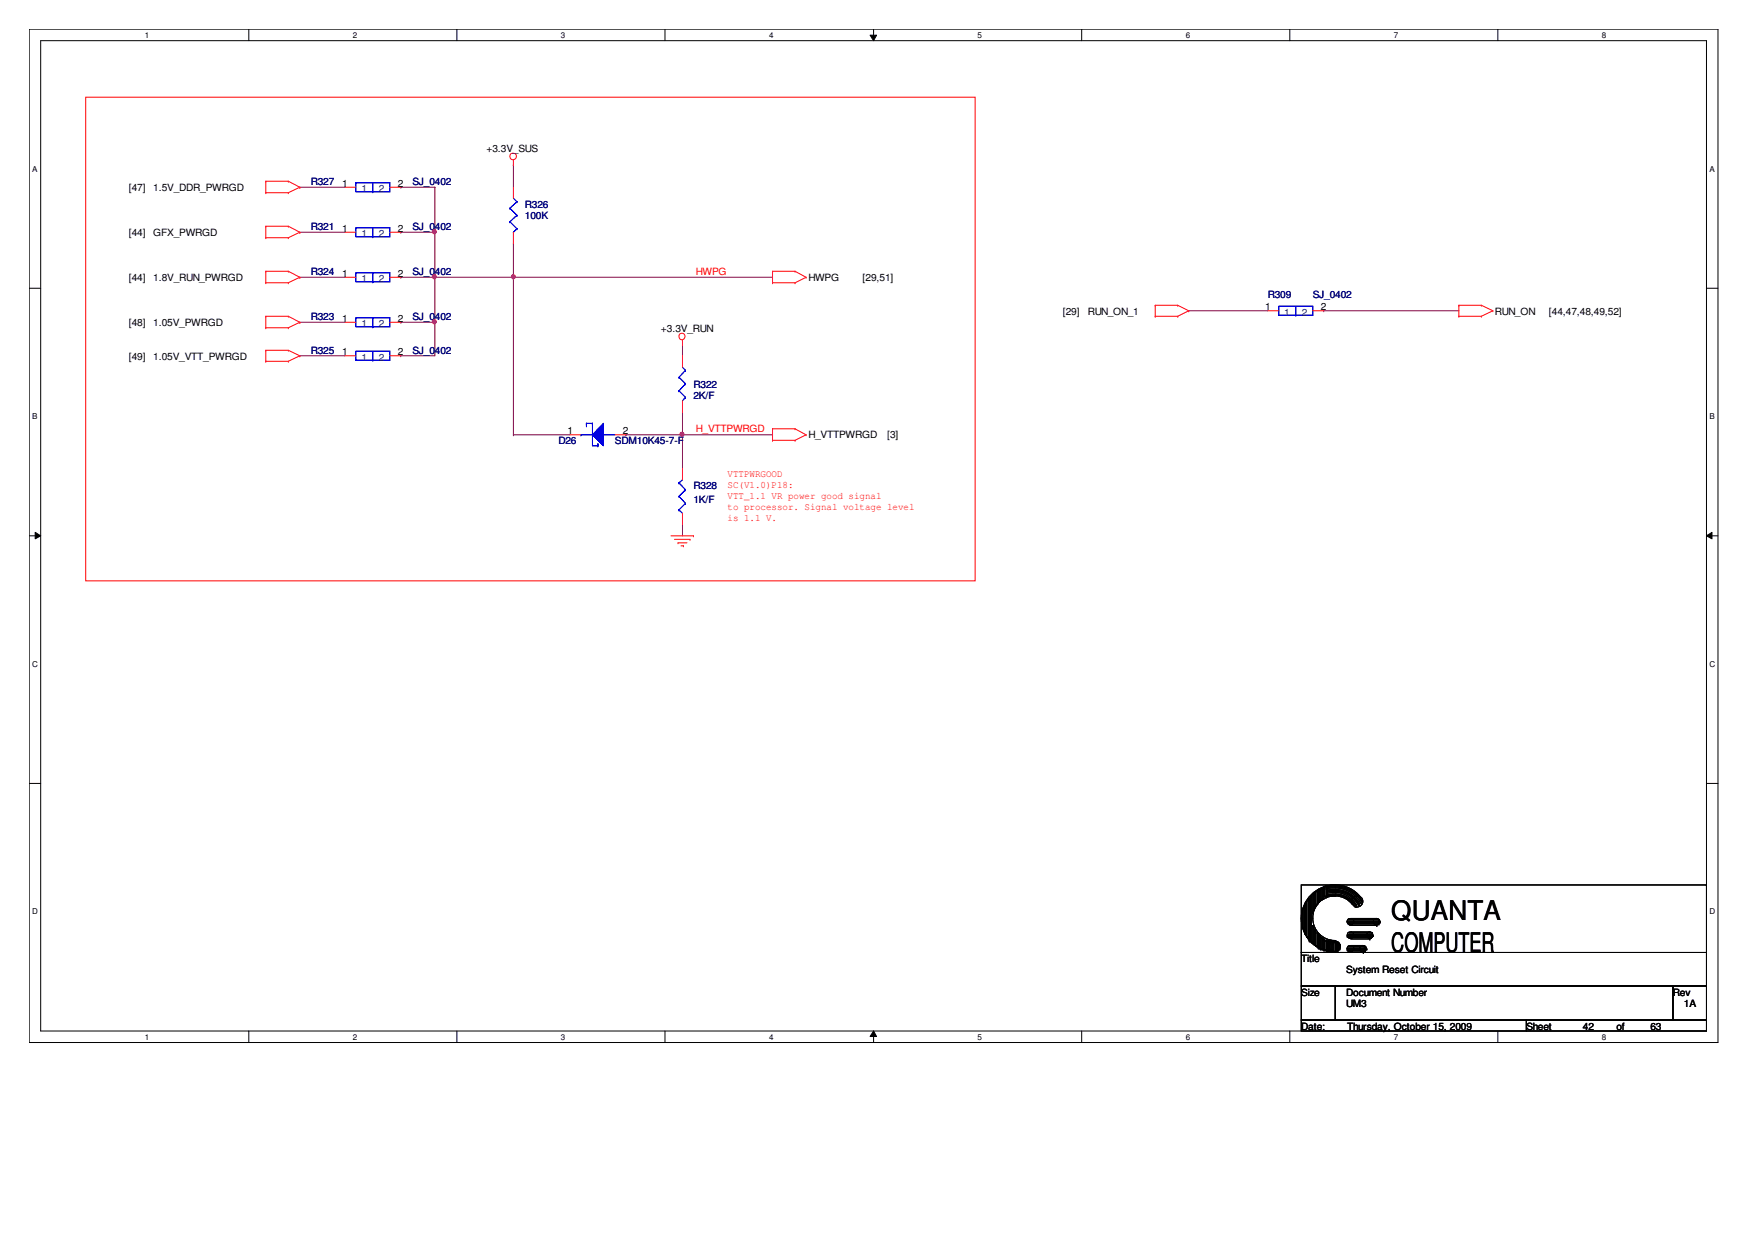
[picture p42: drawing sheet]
<svg xmlns="http://www.w3.org/2000/svg" width="297mm" height="210mm" viewBox="0 0 297 210" stroke-linecap="round" stroke-linejoin="round" font-family="sans-serif">
<defs><g id="words">
<g font-size="4.6">
<text x="235.5" y="155.8">QUANTA</text>
<text x="235.5" y="161.1">COMPUTER</text>
</g>
<g font-size="1.7">
<text x="82.3" y="25.7">+3.3V_SUS</text>
<text x="21.8" y="32.3">[47]</text>
<text x="25.9" y="32.3">1.5V_DDR_PWRGD</text>
<text x="57.9" y="31.6">1</text>
<text x="67.3" y="31.6">2</text>
<text x="21.8" y="39.9">[44]</text>
<text x="25.9" y="39.9">GFX_PWRGD</text>
<text x="57.9" y="39.2">1</text>
<text x="67.3" y="39.2">2</text>
<text x="21.8" y="47.5">[44]</text>
<text x="25.9" y="47.5">1.8V_RUN_PWRGD</text>
<text x="57.9" y="46.8">1</text>
<text x="67.3" y="46.8">2</text>
<text x="136.8" y="47.5">HWPG</text>
<text x="146" y="47.5">[29,51]</text>
<text x="179.9" y="53.3">[29]</text>
<text x="184.1" y="53.3">RUN_ON_1</text>
<text x="214.2" y="52.5">1</text>
<text x="223.5" y="52.5">2</text>
<text x="253" y="53.3">RUN_ON</text>
<text x="262.2" y="53.3">[44,47,48,49,52]</text>
<text x="21.8" y="55.1">[48]</text>
<text x="25.9" y="55.1">1.05V_PWRGD</text>
<text x="57.9" y="54.5">1</text>
<text x="67.3" y="54.5">2</text>
<text x="111.9" y="56.2">+3.3V_RUN</text>
<text x="21.8" y="60.9">[49]</text>
<text x="25.9" y="60.9">1.05V_VTT_PWRGD</text>
<text x="57.9" y="60.1">1</text>
<text x="67.3" y="60.1">2</text>
<text x="96" y="73.5">1</text>
<text x="105.4" y="73.5">2</text>
<text x="136.8" y="74.2">H_VTTPWRGD</text>
<text x="150.1" y="74.2">[3]</text>
<text x="220.2" y="162.8">Title</text>
<text x="227.9" y="164.7">System Reset Circuit</text>
<text x="220.2" y="168.5">Size</text>
<text x="227.9" y="170.5">UM3</text>
<text x="227.9" y="168.5">Document Number</text>
<text x="283.2" y="168.5">Rev</text>
<text x="285" y="170.5">1A</text>
<text x="220.2" y="174.3">Date:</text>
<text x="228" y="174.3">Thursday, October 15, 2009</text>
<text x="258.3" y="174.3">Sheet</text>
<text x="267.9" y="174.3">42</text>
<text x="273.6" y="174.3">of</text>
<text x="279.3" y="174.3">63</text>
</g>
<g font-size="1.7" fill="#00007f">
<text x="52.6" y="31.4">R327</text>
<text x="69.8" y="31.4">SJ_0402</text>
<text x="88.8" y="35.2">R326</text>
<text x="52.6" y="39">R321</text>
<text x="69.8" y="39">SJ_0402</text>
<text x="88.8" y="37.1">100K</text>
<text x="52.6" y="46.6">R324</text>
<text x="69.8" y="46.6">SJ_0402</text>
<text x="214.6" y="50.4">R309</text>
<text x="222.2" y="50.4">SJ_0402</text>
<text x="52.6" y="54.2">R323</text>
<text x="52.6" y="60">R325</text>
<text x="69.8" y="54.2">SJ_0402</text>
<text x="69.8" y="60">SJ_0402</text>
<text x="117.4" y="65.6">R322</text>
<text x="117.4" y="67.6">2K/F</text>
<text x="94.5" y="75.2">D26</text>
<text x="104.1" y="75.2">SDM10K45-7-F</text>
<text x="117.4" y="82.8">R328</text>
<text x="117.4" y="85.1">1K/F</text>
</g>
<g font-size="1.7" fill="#003f7f">
<text x="61.2" y="32.5">1</text>
<text x="64.1" y="32.5">2</text>
<text x="61.2" y="40.2">1</text>
<text x="64.1" y="40.2">2</text>
<text x="61.2" y="47.8">1</text>
<text x="64.1" y="47.8">2</text>
<text x="217.4" y="53.5">1</text>
<text x="220.3" y="53.5">2</text>
<text x="61.2" y="55.4">1</text>
<text x="64.1" y="55.4">2</text>
<text x="61.2" y="61.1">1</text>
<text x="64.1" y="61.1">2</text>
</g>
<g font-size="1.7" fill="#f00">
<text x="117.8" y="46.5">HWPG</text>
<text x="117.8" y="73.2">H_VTTPWRGD</text>
<text x="123.1" y="80.7">VTTPWRGOOD</text>
<text x="123.1" y="82.6">SC(V1.0)P18:</text>
<text x="123.1" y="88.2">is 1.1 V.</text>
<text x="123.1" y="84.4">VTT_1.1 VR power good signal</text>
<text x="123.1" y="86.3">to processor. Signal voltage level</text>
</g>
<g font-size="1.4">
<text x="24.5" y="6.5">1</text>
<text x="59.7" y="6.5">2</text>
<text x="94.9" y="6.5">3</text>
<text x="130.2" y="6.5">4</text>
<text x="165.5" y="6.5">5</text>
<text x="200.7" y="6.5">6</text>
<text x="235.9" y="6.5">7</text>
<text x="271.1" y="6.5">8</text>
<text x="5.4" y="29.1">A</text>
<text x="289.3" y="29.1">A</text>
<text x="5.4" y="71">B</text>
<text x="289.3" y="71">B</text>
<text x="5.4" y="112.9">C</text>
<text x="289.3" y="112.9">C</text>
<text x="5.4" y="154.8">D</text>
<text x="289.3" y="154.8">D</text>
<text x="24.5" y="176.1">1</text>
<text x="59.7" y="176.1">2</text>
<text x="94.9" y="176.1">3</text>
<text x="130.2" y="176.1">4</text>
<text x="165.5" y="176.1">5</text>
<text x="200.7" y="176.1">6</text>
<text x="235.9" y="176.1">7</text>
<text x="271.1" y="176.1">8</text>
</g>
</g></defs>
<path d="M4.9 4.9h285.9v171.6h-285.9zM6.9 6.9h281.9v167.6h-281.9z" fill="none" stroke="#000" stroke-width=".17"/>
<g fill="#fff">
<path d="M24.5 5.2h.8v1.5h-.8z"/>
<path d="M24.5 174.8h.8v1.5h-.8z"/>
</g>
<path d="M42.1 4.9v2M42.1 174.5v2" fill="none" stroke="#000" stroke-width=".17"/>
<g fill="#fff">
<path d="M59.7 5.2h.8v1.5h-.8z"/>
<path d="M59.7 174.8h.8v1.5h-.8z"/>
</g>
<path d="M77.3 4.9v2M77.3 174.5v2" fill="none" stroke="#000" stroke-width=".17"/>
<g fill="#fff">
<path d="M94.9 5.2h.8v1.5h-.8z"/>
<path d="M94.9 174.8h.8v1.5h-.8z"/>
</g>
<path d="M112.6 4.9v2M112.6 174.5v2" fill="none" stroke="#000" stroke-width=".17"/>
<g fill="#fff">
<path d="M130.2 5.2h.7v1.5h-.7z"/>
<path d="M130.2 174.8h.7v1.5h-.7z"/>
</g>
<path d="M147.3 6h1.1l-.5 .9zM147.9 4.9v2M147.9 174.5l.5 1h-1.1zM147.9 174.5v2" fill="none" stroke="#000" stroke-width=".17"/>
<path d="M147.3 6h1.1l-.5 .9zM147.9 174.5l.5 1h-1.1z" fill="#000"/>
<g fill="#fff">
<path d="M165.5 5.2h.7v1.5h-.7z"/>
<path d="M165.5 174.8h.7v1.5h-.7z"/>
</g>
<path d="M183.1 4.9v2M183.1 174.5v2" fill="none" stroke="#000" stroke-width=".17"/>
<g fill="#fff">
<path d="M200.7 5.2h.8v1.5h-.8z"/>
<path d="M200.7 174.8h.8v1.5h-.8z"/>
</g>
<path d="M218.3 4.9v2M218.3 174.5v2" fill="none" stroke="#000" stroke-width=".17"/>
<g fill="#fff">
<path d="M235.9 5.2h.8v1.5h-.8z"/>
<path d="M235.9 174.8h.8v1.5h-.8z"/>
</g>
<path d="M253.5 4.9v2M253.5 174.5v2" fill="none" stroke="#000" stroke-width=".17"/>
<g fill="#fff">
<path d="M271.1 5.2h.8v1.5h-.8z"/>
<path d="M271.1 174.8h.8v1.5h-.8z"/>
<path d="M5.4 27.8h1v1.5h-1z"/>
<path d="M289.3 27.8h1v1.5h-1z"/>
<path d="M5.4 69.7h1v1.5h-1z"/>
<path d="M289.3 69.7h1v1.5h-1z"/>
</g>
<path d="M4.9 48.8h2M288.8 48.8h2" fill="none" stroke="#000" stroke-width=".17"/>
<g fill="#fff">
<path d="M5.4 111.6h1.1v1.5h-1.1z"/>
<path d="M289.3 111.6h1.1v1.5h-1.1z"/>
</g>
<path d="M4.9 90.7h2M6 90.1l.9 .6-.9 .5zM288.8 90.7l1-.6v1.1zM288.8 90.7h2" fill="none" stroke="#000" stroke-width=".17"/>
<path d="M6 90.1l.9 .6-.9 .5zM288.8 90.7l1-.6v1.1z" fill="#000"/>
<g fill="#fff">
<path d="M5.4 153.5h1.1v1.6h-1.1z"/>
<path d="M289.3 153.5h1.1v1.6h-1.1z"/>
</g>
<path d="M4.9 132.6h2M288.8 132.6h2" fill="none" stroke="#000" stroke-width=".17"/>
<path d="M86.9 27.9h.1M86.9 27.9v3.8M86.9 46.9h.1M86.9 46.9v26.7" fill="none" stroke="#7f003f" stroke-width=".17"/>
<circle cx="86.9" cy="46.8" r=".35" fill="#f0f"/>
<circle cx="86.9" cy="46.8" r=".35" fill="none" stroke="#f0f" stroke-width=".17"/>
<path d="M86.9 46.9h.1M86.9 46.9h43.9M86.9 73.6h.1M86.9 73.6h9.6M115.5 73.6h.1M115.5 73.6h15.3M115.5 73.6v5.7M115.5 88.8h.1M115.5 88.8v1.9" fill="none" stroke="#7f003f" stroke-width=".17"/>
<circle cx="115.4" cy="73.5" r=".35" fill="#f0f"/>
<circle cx="115.4" cy="73.5" r=".35" fill="none" stroke="#f0f" stroke-width=".17"/>
<g fill="none" stroke="#7f003f" stroke-width=".17">
<path d="M73.6 46.9h.1M73.6 46.9v7.7M86.9 41.2h.1M86.9 41.2v5.7h-13.3M115.5 58.4h.1M115.5 58.4v1.8M201.2 52.6h.1M201.2 52.6h13.4M224.1 52.6h.1M224.1 52.6h22.8M105.9 73.6h.1M115.5 69.8h.1"/>
<path d="M115.5 69.8v3.8h-9.6"/>
</g>
<circle cx="73.5" cy="46.8" r=".35" fill="#f0f"/>
<circle cx="73.5" cy="46.8" r=".35" fill="none" stroke="#f0f" stroke-width=".17"/>
<path d="M50.7 31.7h.1M50.7 31.7h7.7M67.8 31.7h.1M67.8 39.3h.1M67.8 31.7h5.8M67.8 39.3h5.8" fill="none" stroke="#7f003f" stroke-width=".17"/>
<circle cx="73.5" cy="39.2" r=".35" fill="#f0f"/>
<circle cx="73.5" cy="39.2" r=".35" fill="none" stroke="#f0f" stroke-width=".17"/>
<g fill="none" stroke="#7f003f" stroke-width=".17">
<path d="M50.7 39.3h.1M50.7 39.3h7.7M50.7 46.9h.1M50.7 54.6h.1M50.7 46.9h7.7M50.7 54.6h7.7M67.8 46.9h.1M67.8 54.6h.1M67.8 46.9h5.8M67.8 54.6h5.8M73.6 54.6h.1M73.6 54.6v5.6h-5.8"/>
<path d="M50.7 60.2h.1M50.7 60.2h7.7M67.8 60.2h.1"/>
</g>
<circle cx="73.5" cy="54.5" r=".35" fill="#f0f"/>
<circle cx="73.5" cy="54.5" r=".35" fill="none" stroke="#f0f" stroke-width=".17"/>
<path d="M73.6 39.3h.1M73.6 31.7h.1M73.6 31.7v15.2" fill="none" stroke="#7f003f" stroke-width=".17"/>
<g fill="none" stroke="#f00" stroke-width=".17">
<path d="M14.5 16.5h150.5v81.8h-150.5zM45 32.6h.1M45 30.7h.1M45 38.3h.1M45 30.7h3.8M45 32.6h3.8M45 30.7v1.9M45 38.3v1.9M45 38.3h3.8M48.8 30.7h.1M48.8 32.6h.1M48.8 38.3h.1"/>
<path d="M48.8 30.7l1.9 1M48.8 38.3l1.9 1M50.7 31.7h.1M50.7 39.3h.1M50.7 31.7l-1.9 .9M50.7 39.3l-1.9 .9M58.4 31.7h1.8M66 31.7h1.8M86.9 27.9h.1M86.9 27.1v.8M86.9 31.7v1.9M86.9 39.3v1.9"/>
<path d="M45 55.5h.1M45 53.5h.1M45 59.3h.1M45 47.9h.1M45 45.9h.1M45 40.2h.1M45 45.9h3.8M45 47.9h3.8M45 53.5h3.8M45 45.9v2M45 53.5v2M45 59.3v1.9"/>
<path d="M45 55.5h3.8M45 59.3h3.8M45 40.2h3.8M48.8 53.5h.1M48.8 55.5h.1M48.8 59.3h.1M48.8 45.9h.1M48.8 47.9h.1M48.8 40.2h.1M48.8 53.5l1.9 1.1M48.8 59.3l1.9 .9M48.8 45.9l1.9 1"/>
<path d="M50.7 54.6h.1M50.7 46.9h.1M50.7 54.6l-1.9 .9M50.7 46.9l-1.9 1M115.5 58.4h.1M115.5 57.6v.8M130.8 47.9h.1M130.8 45.9h.1M130.8 45.9h3.8M130.8 47.9h3.8M130.8 45.9v2M134.6 45.9h.1"/>
<path d="M134.6 47.9h.1M134.6 45.9l1.8 1M136.4 46.9h.1M136.4 46.9l-1.8 1M195.5 53.5h.1M195.5 51.7h.1M195.5 51.7h3.8M195.5 53.5h3.8M195.5 51.7v1.8M199.3 51.7h.1M199.3 53.5h.1M199.3 51.7l1.9 .9"/>
<path d="M201.2 52.6h.1M201.2 52.6l-1.9 .9M246.9 53.5h.1M246.9 51.7h.1M246.9 51.7h3.8M246.9 53.5h3.8M246.9 51.7v1.8M250.7 51.7h.1M250.7 53.5h.1M250.7 51.7l2 .9M252.7 52.6h.1M252.7 52.6l-2 .9"/>
<path d="M45 61.2h.1M45 61.2h3.8M48.8 61.2h.1M50.7 60.2h.1M50.7 60.2l-1.9 1M115.5 60.2v2M115.5 67.8v2M130.8 74.5h.1M130.8 72.6h.1M130.8 72.6v1.9M130.8 72.6h3.8M130.8 74.5h3.8"/>
<path d="M134.6 72.6h.1M134.6 74.5h.1M134.6 72.6l1.8 1M136.4 73.6h.1M136.4 73.6l-1.8 .9M113.6 90.7h3.8M114.2 91.3h2.6M114.8 91.9h.1M114.8 91.9h1.5M115.3 92.4h.4M115.7 92.4h.1M116.8 91.3h.1"/>
<path d="M117.4 90.7h.1"/>
<circle cx="86.8" cy="26.5" r=".57"/>
<circle cx="115.4" cy="57" r=".54"/>
</g>
<g fill="none" stroke="#000" stroke-width=".17">
<path d="M220.2 149.8h68.6v11.4h-68.6zM220.4 156.8h.1M220.4 154.1v2.7M220.4 156.8l.3 .6M220.7 157.4h.1M220.7 153.6h.1M220.7 153.6v3.8M220.8 153.2h.1M220.8 157.9h.1M220.8 153.2l-.1 .4M220.8 153.2v4.7M220.8 157.9l.2 .3"/>
<path d="M221 158.2h.1M221 152.9h.1M221 152.9v5.3M221.2 152.4h.1M221.2 158.5h.1M221.2 152.4l-.2 .5M221.2 152.4v6.1M221.2 158.5l.2 .2M221.4 158.7h.1M221.4 152.3h.1M221.4 152.3v6.4M221.6 152.1h.1"/>
<path d="M221.6 159.3h.1M221.6 152.1l-.2 .2M221.6 152.1v7.2M221.8 151.8h.1M221.8 151.8v7.5M221.9 151.7h.1M221.9 159.5h.1M221.9 151.7l-.1 .1M221.9 151.7v7.8M221.9 159.5h.3M222.2 159.5h.1M222.2 156.7h.1"/>
<path d="M222.2 154.5h.1M222.2 151.3v3.2M222.2 156.7v2.8M222.2 156.7l.2 .3M222.4 157h.1M222.4 159.7h.1M222.4 154h.1M222.4 151.3h.1M222.4 151.3v2.7M222.4 157v2.7M222.4 159.7l.1 .2M222.4 154l-.2 .5"/>
<path d="M222.5 159.9h.1M222.5 157.4h.1M222.5 151.1h.1M222.5 153.6h.1M222.5 151.1v2.5M222.5 157.4v2.5M222.5 157.4l.2 .4M222.5 151.1l-.1 .2M222.7 157.8h.1M222.7 153.4h.1M222.7 150.9h.1M222.7 150.9v2.5"/>
<path d="M222.7 157.8v2.2M222.7 153.4l-.2 .2M223 157.9h.1M223 150.7h.1M223 153h.1M223 150.7v2.3M223 157.9v2.3M223 157.9l.1 .3M223 150.7l-.3 .2M223.1 158.2h.1M223.1 152.9h.1M223.1 150.6h.1"/>
<path d="M223.1 150.6v2.3M223.1 158.2v2.3M223.1 152.9l-.1 .1M223.1 150.6h.2M223.3 158.4h.1M223.3 150.6h.1M223.3 152.6h.1M223.3 150.6v2M223.3 158.4v2.1M223.3 158.4l.2 .1M223.5 158.5h.1M223.5 152.4h.1"/>
<path d="M223.5 150.6h.1M223.5 150.6v1.8M223.5 158.5v2.1M223.5 152.4l-.2 .2M223.7 158.7h.1M223.7 150.3h.1M223.7 152.3h.1M223.7 150.3v2M223.7 158.7v1.9M223.7 158.7l.2 .2M223.7 150.3l-.2 .3M223.9 158.9h.1"/>
<path d="M223.9 152.1h.1M223.9 150.3h.1M223.9 150.3v1.8M223.9 158.9v1.7M223.9 152.1l-.2 .2M224.1 158.9h.1M224.1 150.1h.1M224.1 152.1h.1M224.1 150.1v2M224.1 158.9v1.9M224.1 158.9l.1 .2M224.1 150.1l-.2 .2"/>
<path d="M224.2 159.1h.1M224.2 151.7h.1M224.2 150.1h.1M224.2 150.1v1.6M224.2 159.1v1.7M224.2 151.7l.3 .1M224.4 150.5a5.2 5.2 0 0 1 6 2.5M224.5 151.8a4 4 0 0 1 4.9 1.8M224.5 151.5a4.5 4.5 0 0 1 5.1 2.1M224.5 151.2a4.6 4.6 0 0 1 5.1 2.1M224.5 151.1a4.8 4.8 0 0 1 5.5 2.3M224.5 150.9a4.8 4.8 0 0 1 5.7 2.5"/>
<path d="M224.5 150.7a5.1 5.1 0 0 1 5.7 2.3M224.5 150.1a5.5 5.5 0 0 1 6.1 2.5M224.5 159.3h.1M224.5 150h.1M224.5 151.8h.1M224.5 150v1.8M224.5 159.1v1.7M224.5 150l-.3 .1M224.6 150.2a5.6 5.6 0 0 1 6 2.7M224.6 159.3h.1M224.6 150.1h.1M224.6 150.1v1.6"/>
<path d="M224.6 159.3v1.5M224.8 159.3h.1M224.8 159.3h.2M224.8 159.3v1.5M225 159.3h.1M225 159.3v1.7M225.2 159.3h.1M225.2 159.3l-.6 1.7M225.2 159.3v1.7M225.4 159.3h.1M225.4 159.3v1.5M225.4 159.3l.2 .4"/>
<path d="M225.6 159.7h.1M225.6 159.7v1.3M225.7 159.5h.1M225.7 159.5h.3M225.7 159.5v1.5M226 149.8a5.4 5.4 0 0 1 4.3 2.1M226 149.8a5.7 5.7 0 0 0-5.8 5.7 5.7 5.7 0 0 0 5.8 5.6M226 151.7a3.6 3.6 0 0 1 2.9 1.4M226 151.7a3.8 3.8 0 0 0-3.8 3.7 3.8 3.8 0 0 0 3.8 3.8M226 149.8l-1.9 .3M226 159.5h.1M226 151.7l-1.4 .1"/>
<path d="M226 159.5v1.5M226.2 159.5h.1M226.2 159.5v1.5M226.3 159.5h.1M226.3 159.5v1.5M226.5 159.7h.1M226.5 159.7v1.1M226.5 159.7l.3 .2M226.8 159.9h.1M226.8 159.9v.7M228 155.9h.1M228 156.1h.1"/>
<path d="M228 158.4h.1M228 158.5h.1M228 155.9h5.4M228 155.9v.2M228 156.1h5.6M228 158.4h4.4M228 158.5h4.3M228 158.5l.5 .2M228.3 156.2h.1M228.3 158.2h.1M228.3 155.6h5.1M228.3 156.2h5.1"/>
<path d="M228.3 156.2l.2 .2M228.3 157.9h4M228.3 158.2h4M228.3 158.2l-.3 .2M228.5 156.4h.1M228.5 158.7h.1M228.5 156.4h4.9M228.5 158.7h3.6M228.6 158.9h3.2M228.6 157.8h3.2M228.6 156.7h4.4M228.6 155.5h4.4"/>
<path d="M231.8 158.9h.1M231.8 157.8h.1M232.1 158.7h.1M232.3 157.9h.1M232.3 158.2h.1M232.3 158.5h.1M232.3 157.9v.3M232.4 158.4h.1M232.4 158.4l-.1 .1M233 156.7h.1M233 155.5h.1M233.4 155.6h.1"/>
<path d="M233.4 155.9h.1M233.4 156.2h.1M233.4 156.4h.1M233.4 155.6v.3M233.6 156.1h.1M233.6 156.1l-.2 .1M220.2 161.2h68.6v5.7h-68.6zM220.2 166.9h5.8v5.8h-5.8zM220.2 172.7h38.1v1.8h-38.1zM222.7 160h.1M222.7 160l.3 .2M223 160.2h.1"/>
<path d="M223.1 160.5h.1M223.1 160.5h.2M223.3 160.5h.1M223.5 160.6h.1M223.5 160.6h.2M223.7 160.6h.1M223.9 160.6h.1M223.9 160.6l.2 .2M224.1 160.8h.1M224.2 160.8h.1M224.2 160.8h.3M224.5 160.8h.1"/>
<path d="M224.6 160.8h.1M224.6 161h.1M224.6 160.8h.2M224.6 161h.4M224.8 160.8h.1M225 161h.1M225.2 161h.1M225.4 160.8h.1M225.4 160.8l-.2 .2M225.6 161h.1M225.7 161h.1M226 166.9h57.2v5.8h-57.2z"/>
<path d="M226 161h.1M226 161h.2M226.2 161h.1M226.3 161h.1M226.5 160.8h.1M226.5 160.8l-.2 .2M226.8 160.6h.1M228 160.5h.1M228 160.6h.1M228 160.8h.1M228 160.5v.1M228 160.5h3.1"/>
<path d="M228 160.6h3.3M228 160.8h3.1M228 160.8l.5 .2M228.3 160.2h2.8M228.5 161h.1M228.5 161h2.6M228.6 160h2.1M228.6 161.2h2.1M230.7 160h.1M230.7 161.2h.1M230.9 160.2h.1M231.1 160.2h.1"/>
<path d="M231.1 160.5h.1M231.1 160.8h.1M231.1 161h.1M231.1 160.2v.3M231.3 160.6h.1M231.3 160.6l-.2 .2M258.3 172.7h30.5v1.8h-30.5zM283.2 166.9h5.6v5.8h-5.6z"/>
<circle cx="228.6" cy="158.3" r=".57"/>
<circle cx="228.6" cy="156" r=".57"/>
<circle cx="229.7" cy="152.6" r=".94"/>
<circle cx="231.8" cy="158.3" r=".54"/>
<circle cx="233" cy="156" r=".57"/>
<circle cx="225.9" cy="160.2" r=".94"/>
<circle cx="228.6" cy="160.6" r=".57"/>
<circle cx="230.7" cy="160.6" r=".57"/>
</g>
<g fill="none" stroke="#00f" stroke-width=".17">
<path d="M60.2 30.9h5.8v1.6h-5.8zM63.1 32.5h.1M63.1 30.9v1.6M86.3 35.2h.1M86.3 37.5h.1M86.3 35.2l1.2 1.2M86.3 37.5l1.2 1.2M86.9 39.3h.1M86.9 33.6l.6 .5M87.5 34.1h.1M87.5 36.4h.1M87.5 38.7h.1"/>
<path d="M87.5 34.1l-1.2 1.1M87.5 36.4l-1.2 1.1M87.5 38.7l-.6 .6M114.9 63.9h.1M114.9 66.2h.1M114.9 63.9l1.1 1.1M114.9 66.2l1.1 1.1M115.5 67.8h.1M115.5 62.2l.5 .5M116 62.7h.1M116 65h.1M116 67.3h.1"/>
<path d="M116 62.7l-1.1 1.2M116 65l-1.1 1.2M116 67.3l-.5 .5"/>
</g>
<path d="M102.1 71.7v3.8l-1.8-1.9z" fill="#00f"/>
<g fill="none" stroke="#00f" stroke-width=".17">
<path d="M98.3 73.6h.1M98.3 73.6h2M99.3 71.7h.1M99.3 72.1h.1M99.3 71.7h1M99.3 71.7v.4M100.3 71.7h.1M100.3 71.7v3.8h.9M101.2 75.5h.1M101.2 75.1h.1M101.2 75.1v.4M102.1 71.7v3.8l-1.8-1.9z"/>
<path d="M102.1 73.6h.1M102.1 73.6h2"/>
</g>
<path d="M102.1 71.7v3.8l-1.8-1.9z" fill="#00f"/>
<g fill="none" stroke="#00f" stroke-width=".17">
<path d="M60.2 38.6h5.8v1.5h-5.8zM63.1 38.6v1.5M60.2 46.2h5.8v1.5h-5.8zM60.2 53.8h5.8v1.5h-5.8zM60.2 59.5h5.8v1.5h-5.8zM63.1 40.1h.1M63.1 47.7h.1M63.1 55.3h.1M63.1 46.2v1.5M63.1 53.8v1.5M63.1 59.5v1.5M216.4 51.8h5.8v1.6h-5.8z"/>
<path d="M219.3 53.4h.1M219.3 51.8v1.6M63.1 61h.1M98.3 73.6h.1M98.3 73.6h2M99.3 71.7h.1M99.3 72.1h.1M99.3 71.7h1M99.3 71.7v.4M100.3 71.7h.1M100.3 71.7v3.8h.9M101.2 75.5h.1"/>
<path d="M101.2 75.1h.1M101.2 75.1v.4M102.1 71.7v3.8l-1.8-1.9zM102.1 73.6h.1M102.1 73.6h2M114.9 81.7h.1M114.9 84h.1M114.9 86.3h.1M114.9 81.7l1.1 1.2M114.9 84l1.1 1.2M114.9 86.3l.6 .6M115.5 86.9h.1"/>
<path d="M115.5 81.2l-.6 .5M116 82.9h.1M116 85.2h.1M116 82.9l-1.1 1.1M116 85.2l-1.1 1.1"/>
</g>
<g fill="none" stroke="#f00" stroke-width=".17">
<path d="M58.4 39.3h1.8M66 39.3h1.8M58.4 46.9h1.8M58.4 54.6h1.8M66 46.9h1.8M66 54.6h1.8M214.6 52.6h1.8M222.2 52.6h1.9M58.4 60.2h1.8M66 60.2h1.8M96.5 73.6h1.8M104.1 73.6h1.8"/>
<path d="M115.5 79.3v1.9M115.5 86.9v1.9"/>
</g>
<circle cx="86.9" cy="46.8" r=".35" fill="#f0f"/>
<circle cx="86.9" cy="46.8" r=".35" fill="none" stroke="#f0f" stroke-width=".17"/>
<circle cx="115.4" cy="73.5" r=".35" fill="#f0f"/>
<circle cx="115.4" cy="73.5" r=".35" fill="none" stroke="#f0f" stroke-width=".17"/>
<circle cx="73.5" cy="46.8" r=".35" fill="#f0f"/>
<circle cx="73.5" cy="46.8" r=".35" fill="none" stroke="#f0f" stroke-width=".17"/>
<circle cx="73.5" cy="39.2" r=".35" fill="#f0f"/>
<circle cx="73.5" cy="39.2" r=".35" fill="none" stroke="#f0f" stroke-width=".17"/>
<circle cx="73.5" cy="54.5" r=".35" fill="#f0f"/>
<circle cx="73.5" cy="54.5" r=".35" fill="none" stroke="#f0f" stroke-width=".17"/>
<use href="#words"/>
</svg>
